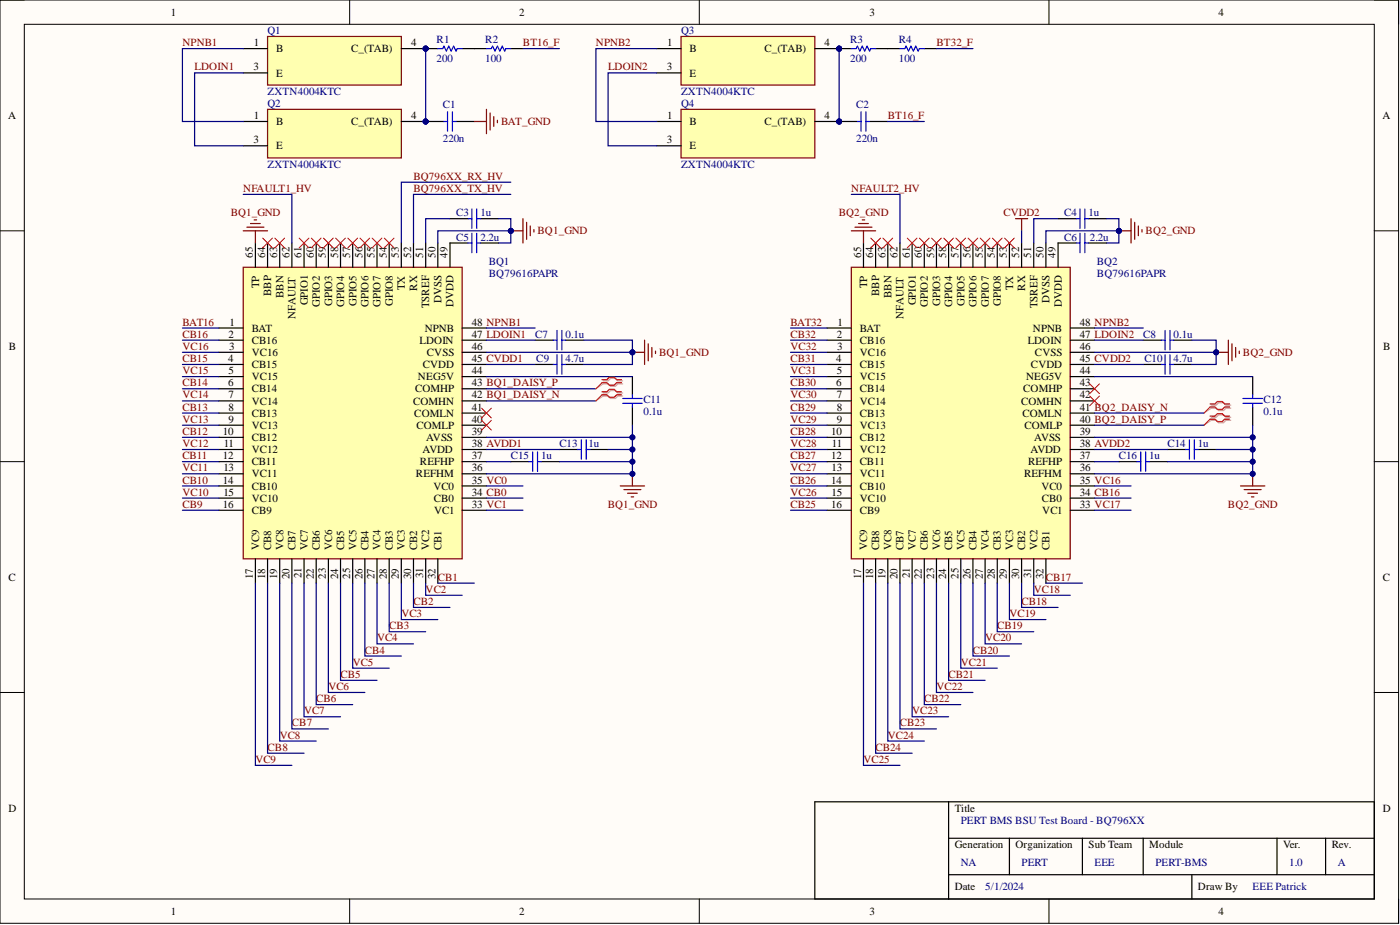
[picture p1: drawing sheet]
<svg xmlns="http://www.w3.org/2000/svg" width="292mm" height="193mm" viewBox="0 0 292 193" stroke-linecap="round" stroke-linejoin="round" font-family="sans-serif">
<defs><g id="words">
<g font-size="2.3">
<text x="35.6" y="3.3">1</text>
<text x="108.3" y="3.3">2</text>
<text x="181.4" y="3.3">3</text>
<text x="254.3" y="3.3">4</text>
<text x="52.9" y="9.6">1</text>
<text x="57.6" y="10.9">B</text>
<text x="73.2" y="10.9">C_(TAB)</text>
<text x="85.8" y="9.6">4</text>
<text x="139.2" y="9.6">1</text>
<text x="143.9" y="10.9">B</text>
<text x="159.5" y="10.9">C_(TAB)</text>
<text x="172" y="9.6">4</text>
<text x="52.9" y="14.7">3</text>
<text x="57.6" y="16">E</text>
<text x="139.1" y="14.7">3</text>
<text x="143.9" y="16">E</text>
<text x="1.7" y="24.8">A</text>
<text x="52.9" y="29.9">3</text>
<text x="52.9" y="24.8">1</text>
<text x="57.6" y="26.1">B</text>
<text x="73.2" y="26.1">C_(TAB)</text>
<text x="85.8" y="24.8">4</text>
<text x="139.1" y="29.9">3</text>
<text x="139.2" y="24.8">1</text>
<text x="143.9" y="26.1">B</text>
<text x="159.5" y="26.1">C_(TAB)</text>
<text x="172" y="24.8">4</text>
<text x="288.4" y="24.8">A</text>
<text x="57.6" y="31.2">E</text>
<text x="143.9" y="31.2">E</text>
<text x="52.8" y="53.7" transform="rotate(-90 52.8 53.7)">65</text>
<text x="55.3" y="53.7" transform="rotate(-90 55.3 53.7)">64</text>
<text x="57.9" y="53.7" transform="rotate(-90 57.9 53.7)">63</text>
<text x="60.4" y="53.7" transform="rotate(-90 60.4 53.7)">62</text>
<text x="62.9" y="53.7" transform="rotate(-90 62.9 53.7)">61</text>
<text x="65.5" y="53.7" transform="rotate(-90 65.5 53.7)">60</text>
<text x="68" y="53.7" transform="rotate(-90 68 53.7)">59</text>
<text x="70.5" y="53.7" transform="rotate(-90 70.5 53.7)">58</text>
<text x="73.1" y="53.7" transform="rotate(-90 73.1 53.7)">57</text>
<text x="75.6" y="53.7" transform="rotate(-90 75.6 53.7)">56</text>
<text x="78.2" y="53.7" transform="rotate(-90 78.2 53.7)">55</text>
<text x="80.7" y="53.7" transform="rotate(-90 80.7 53.7)">54</text>
<text x="83.2" y="53.7" transform="rotate(-90 83.2 53.7)">53</text>
<text x="85.8" y="53.7" transform="rotate(-90 85.8 53.7)">52</text>
<text x="88.3" y="53.7" transform="rotate(-90 88.3 53.7)">51</text>
<text x="90.8" y="53.7" transform="rotate(-90 90.8 53.7)">50</text>
<text x="93.4" y="53.7" transform="rotate(-90 93.4 53.7)">49</text>
<text x="179.7" y="53.7" transform="rotate(-90 179.7 53.7)">65</text>
<text x="182.2" y="53.7" transform="rotate(-90 182.2 53.7)">64</text>
<text x="184.7" y="53.7" transform="rotate(-90 184.7 53.7)">63</text>
<text x="187.3" y="53.7" transform="rotate(-90 187.3 53.7)">62</text>
<text x="189.8" y="53.7" transform="rotate(-90 189.8 53.7)">61</text>
<text x="192.3" y="53.7" transform="rotate(-90 192.3 53.7)">60</text>
<text x="194.9" y="53.7" transform="rotate(-90 194.9 53.7)">59</text>
<text x="197.4" y="53.7" transform="rotate(-90 197.4 53.7)">58</text>
<text x="200" y="53.7" transform="rotate(-90 200 53.7)">57</text>
<text x="202.5" y="53.7" transform="rotate(-90 202.5 53.7)">56</text>
<text x="205" y="53.7" transform="rotate(-90 205 53.7)">55</text>
<text x="207.6" y="53.7" transform="rotate(-90 207.6 53.7)">54</text>
<text x="210.1" y="53.7" transform="rotate(-90 210.1 53.7)">53</text>
<text x="212.6" y="53.7" transform="rotate(-90 212.6 53.7)">52</text>
<text x="215.2" y="53.7" transform="rotate(-90 215.2 53.7)">51</text>
<text x="217.7" y="53.7" transform="rotate(-90 217.7 53.7)">50</text>
<text x="220.3" y="53.7" transform="rotate(-90 220.3 53.7)">49</text>
<text x="54" y="60.2" transform="rotate(-90 54 60.2)">TP</text>
<text x="56.6" y="61.8" transform="rotate(-90 56.6 61.8)">BBP</text>
<text x="59.1" y="62.2" transform="rotate(-90 59.1 62.2)">BBN</text>
<text x="64.2" y="63.7" transform="rotate(-90 64.2 63.7)">GPIO1</text>
<text x="66.7" y="64" transform="rotate(-90 66.7 64)">GPIO2</text>
<text x="69.3" y="63.9" transform="rotate(-90 69.3 63.9)">GPIO3</text>
<text x="71.8" y="64" transform="rotate(-90 71.8 64)">GPIO4</text>
<text x="74.3" y="63.9" transform="rotate(-90 74.3 63.9)">GPIO5</text>
<text x="76.9" y="64" transform="rotate(-90 76.9 64)">GPIO6</text>
<text x="79.4" y="64" transform="rotate(-90 79.4 64)">GPIO7</text>
<text x="82" y="63.9" transform="rotate(-90 82 63.9)">GPIO8</text>
<text x="84.5" y="60.6" transform="rotate(-90 84.5 60.6)">TX</text>
<text x="87" y="60.7" transform="rotate(-90 87 60.7)">RX</text>
<text x="89.6" y="64.3" transform="rotate(-90 89.6 64.3)">TSREF</text>
<text x="92.1" y="63.3" transform="rotate(-90 92.1 63.3)">DVSS</text>
<text x="94.6" y="64" transform="rotate(-90 94.6 64)">DVDD</text>
<text x="180.9" y="60.2" transform="rotate(-90 180.9 60.2)">TP</text>
<text x="183.5" y="61.8" transform="rotate(-90 183.5 61.8)">BBP</text>
<text x="186" y="62.2" transform="rotate(-90 186 62.2)">BBN</text>
<text x="191.1" y="63.7" transform="rotate(-90 191.1 63.7)">GPIO1</text>
<text x="193.6" y="64" transform="rotate(-90 193.6 64)">GPIO2</text>
<text x="196.1" y="63.9" transform="rotate(-90 196.1 63.9)">GPIO3</text>
<text x="198.7" y="64" transform="rotate(-90 198.7 64)">GPIO4</text>
<text x="201.2" y="63.9" transform="rotate(-90 201.2 63.9)">GPIO5</text>
<text x="203.8" y="64" transform="rotate(-90 203.8 64)">GPIO6</text>
<text x="206.3" y="64" transform="rotate(-90 206.3 64)">GPIO7</text>
<text x="208.8" y="63.9" transform="rotate(-90 208.8 63.9)">GPIO8</text>
<text x="211.4" y="60.6" transform="rotate(-90 211.4 60.6)">TX</text>
<text x="213.9" y="60.7" transform="rotate(-90 213.9 60.7)">RX</text>
<text x="216.4" y="64.3" transform="rotate(-90 216.4 64.3)">TSREF</text>
<text x="219" y="63.3" transform="rotate(-90 219 63.3)">DVSS</text>
<text x="221.5" y="64" transform="rotate(-90 221.5 64)">DVDD</text>
<text x="47.7" y="70.5">2</text>
<text x="47.9" y="67.9">1</text>
<text x="52.5" y="69.2">BAT</text>
<text x="52.5" y="71.7">CB16</text>
<text x="61.7" y="66.5" transform="rotate(-90 61.7 66.5)">NFAULT</text>
<text x="87.5" y="71.7">LDOIN</text>
<text x="88.6" y="69.2">NPNB</text>
<text x="98.5" y="67.9">48 NPNB1</text>
<text x="98.5" y="70.5">47 LDOIN1</text>
<text x="174.6" y="70.5">2</text>
<text x="174.7" y="67.9">1</text>
<text x="179.4" y="69.2">BAT</text>
<text x="179.4" y="71.7">CB16</text>
<text x="188.5" y="66.5" transform="rotate(-90 188.5 66.5)">NFAULT</text>
<text x="214.4" y="71.7">LDOIN</text>
<text x="215.5" y="69.2">NPNB</text>
<text x="225.3" y="67.9">48 NPNB2</text>
<text x="225.3" y="70.5">47 LDOIN2</text>
<text x="1.9" y="73">B</text>
<text x="47.6" y="75.5">4</text>
<text x="47.8" y="73">3</text>
<text x="52.5" y="74.3">VC16</text>
<text x="52.5" y="76.8">CB15</text>
<text x="88.2" y="76.8">CVDD</text>
<text x="89.1" y="74.3">CVSS</text>
<text x="98.5" y="73">46</text>
<text x="98.5" y="75.5">45 CVDD1</text>
<text x="174.5" y="75.5">4</text>
<text x="174.7" y="73">3</text>
<text x="179.4" y="74.3">VC16</text>
<text x="179.4" y="76.8">CB15</text>
<text x="215.1" y="76.8">CVDD</text>
<text x="215.9" y="74.3">CVSS</text>
<text x="225.3" y="73">46</text>
<text x="225.3" y="75.5">45 CVDD2</text>
<text x="288.6" y="73">B</text>
<text x="47.6" y="80.6">6</text>
<text x="47.7" y="78.1">5</text>
<text x="47.7" y="83.1">7</text>
<text x="52.5" y="79.3">VC15</text>
<text x="52.5" y="81.9">CB14</text>
<text x="86.6" y="81.9">COMHP</text>
<text x="87.2" y="79.3">NEG5V</text>
<text x="98.5" y="78.1">44</text>
<text x="98.5" y="80.6">43 BQ1_DAISY_P</text>
<text x="98.5" y="83.1">42 BQ1_DAISY_N</text>
<text x="174.5" y="80.6">6</text>
<text x="174.6" y="78.1">5</text>
<text x="174.6" y="83.1">7</text>
<text x="179.4" y="79.3">VC15</text>
<text x="179.4" y="81.9">CB14</text>
<text x="213.5" y="81.9">COMHP</text>
<text x="214.1" y="79.3">NEG5V</text>
<text x="225.3" y="78.1">44</text>
<text x="225.3" y="80.6">43</text>
<text x="225.3" y="83.1">42</text>
<text x="47.7" y="85.7">8</text>
<text x="47.7" y="88.2">9</text>
<text x="52.5" y="84.4">VC14</text>
<text x="52.5" y="86.9">CB13</text>
<text x="52.5" y="89.5">VC13</text>
<text x="86.2" y="84.4">COMHN</text>
<text x="86.4" y="86.9">COMLN</text>
<text x="86.9" y="89.5">COMLP</text>
<text x="98.5" y="85.7">41</text>
<text x="98.5" y="88.2">40</text>
<text x="174.6" y="85.7">8</text>
<text x="174.6" y="88.2">9</text>
<text x="179.4" y="84.4">VC14</text>
<text x="179.4" y="86.9">CB13</text>
<text x="179.4" y="89.5">VC13</text>
<text x="213.1" y="84.4">COMHN</text>
<text x="213.3" y="86.9">COMLN</text>
<text x="213.7" y="89.5">COMLP</text>
<text x="225.3" y="85.7">41 BQ2_DAISY_N</text>
<text x="225.3" y="88.2">40 BQ2_DAISY_P</text>
<text x="46.5" y="90.7">10</text>
<text x="46.5" y="95.8">12</text>
<text x="46.7" y="93.3">11</text>
<text x="52.5" y="92">CB12</text>
<text x="52.5" y="94.5">VC12</text>
<text x="88.1" y="94.5">AVDD</text>
<text x="88.9" y="92">AVSS</text>
<text x="98.5" y="90.7">39</text>
<text x="98.5" y="93.3">38 AVDD1</text>
<text x="98.5" y="95.8">37</text>
<text x="173.4" y="90.7">10</text>
<text x="173.4" y="95.8">12</text>
<text x="173.6" y="93.3">11</text>
<text x="179.4" y="92">CB12</text>
<text x="179.4" y="94.5">VC12</text>
<text x="215" y="94.5">AVDD</text>
<text x="215.8" y="92">AVSS</text>
<text x="225.3" y="90.7">39</text>
<text x="225.3" y="93.3">38 AVDD2</text>
<text x="225.3" y="95.8">37</text>
<text x="46.5" y="100.9">14</text>
<text x="46.6" y="98.3">13</text>
<text x="52.5" y="97.1">CB11</text>
<text x="52.5" y="99.6">VC11</text>
<text x="86.8" y="99.6">REFHM</text>
<text x="87.6" y="97.1">REFHP</text>
<text x="98.5" y="98.3">36</text>
<text x="98.5" y="100.9">35 VC0</text>
<text x="173.4" y="100.9">14</text>
<text x="173.5" y="98.3">13</text>
<text x="179.4" y="97.1">CB11</text>
<text x="179.4" y="99.6">VC11</text>
<text x="213.7" y="99.6">REFHM</text>
<text x="214.5" y="97.1">REFHP</text>
<text x="225.3" y="98.3">36</text>
<text x="225.3" y="100.9">35 VC16</text>
<text x="46.5" y="105.9">16</text>
<text x="46.6" y="103.4">15</text>
<text x="52.5" y="102.1">CB10</text>
<text x="52.5" y="104.7">VC10</text>
<text x="52.5" y="107.2">CB9</text>
<text x="90.4" y="102.1">VC0</text>
<text x="90.5" y="104.7">CB0</text>
<text x="90.6" y="107.2">VC1</text>
<text x="98.5" y="103.4">34 CB0</text>
<text x="98.5" y="105.9">33 VC1</text>
<text x="173.4" y="105.9">16</text>
<text x="173.5" y="103.4">15</text>
<text x="179.4" y="102.1">CB10</text>
<text x="179.4" y="104.7">VC10</text>
<text x="179.4" y="107.2">CB9</text>
<text x="217.3" y="102.1">VC0</text>
<text x="217.4" y="104.7">CB0</text>
<text x="217.5" y="107.2">VC1</text>
<text x="225.3" y="103.4">34 CB16</text>
<text x="225.3" y="105.9">33 VC17</text>
<text x="54" y="114.8" transform="rotate(-90 54 114.8)">VC9</text>
<text x="56.6" y="114.8" transform="rotate(-90 56.6 114.8)">CB8</text>
<text x="59.1" y="114.8" transform="rotate(-90 59.1 114.8)">VC8</text>
<text x="61.7" y="114.8" transform="rotate(-90 61.7 114.8)">CB7</text>
<text x="64.2" y="114.8" transform="rotate(-90 64.2 114.8)">VC7</text>
<text x="66.7" y="114.8" transform="rotate(-90 66.7 114.8)">CB6</text>
<text x="69.3" y="114.8" transform="rotate(-90 69.3 114.8)">VC6</text>
<text x="71.8" y="114.8" transform="rotate(-90 71.8 114.8)">CB5</text>
<text x="74.3" y="114.8" transform="rotate(-90 74.3 114.8)">VC5</text>
<text x="76.9" y="114.8" transform="rotate(-90 76.9 114.8)">CB4</text>
<text x="79.4" y="114.8" transform="rotate(-90 79.4 114.8)">VC4</text>
<text x="82" y="114.8" transform="rotate(-90 82 114.8)">CB3</text>
<text x="84.5" y="114.8" transform="rotate(-90 84.5 114.8)">VC3</text>
<text x="87" y="114.8" transform="rotate(-90 87 114.8)">CB2</text>
<text x="89.6" y="114.8" transform="rotate(-90 89.6 114.8)">VC2</text>
<text x="92.1" y="114.8" transform="rotate(-90 92.1 114.8)">CB1</text>
<text x="180.9" y="114.8" transform="rotate(-90 180.9 114.8)">VC9</text>
<text x="183.5" y="114.8" transform="rotate(-90 183.5 114.8)">CB8</text>
<text x="186" y="114.8" transform="rotate(-90 186 114.8)">VC8</text>
<text x="188.5" y="114.8" transform="rotate(-90 188.5 114.8)">CB7</text>
<text x="191.1" y="114.8" transform="rotate(-90 191.1 114.8)">VC7</text>
<text x="193.6" y="114.8" transform="rotate(-90 193.6 114.8)">CB6</text>
<text x="196.1" y="114.8" transform="rotate(-90 196.1 114.8)">VC6</text>
<text x="198.7" y="114.8" transform="rotate(-90 198.7 114.8)">CB5</text>
<text x="201.2" y="114.8" transform="rotate(-90 201.2 114.8)">VC5</text>
<text x="203.8" y="114.8" transform="rotate(-90 203.8 114.8)">CB4</text>
<text x="206.3" y="114.8" transform="rotate(-90 206.3 114.8)">VC4</text>
<text x="208.8" y="114.8" transform="rotate(-90 208.8 114.8)">CB3</text>
<text x="211.4" y="114.8" transform="rotate(-90 211.4 114.8)">VC3</text>
<text x="213.9" y="114.8" transform="rotate(-90 213.9 114.8)">CB2</text>
<text x="216.4" y="114.8" transform="rotate(-90 216.4 114.8)">VC2</text>
<text x="219" y="114.8" transform="rotate(-90 219 114.8)">CB1</text>
<text x="1.8" y="121.1">C</text>
<text x="52.8" y="120.8" transform="rotate(-90 52.8 120.8)">17</text>
<text x="55.3" y="120.8" transform="rotate(-90 55.3 120.8)">18</text>
<text x="57.9" y="120.8" transform="rotate(-90 57.9 120.8)">19</text>
<text x="60.4" y="120.8" transform="rotate(-90 60.4 120.8)">20</text>
<text x="62.9" y="120.6" transform="rotate(-90 62.9 120.6)">21</text>
<text x="65.5" y="120.8" transform="rotate(-90 65.5 120.8)">22</text>
<text x="68" y="120.7" transform="rotate(-90 68 120.7)">23</text>
<text x="70.5" y="120.8" transform="rotate(-90 70.5 120.8)">24</text>
<text x="73.1" y="120.7" transform="rotate(-90 73.1 120.7)">25</text>
<text x="75.6" y="120.8" transform="rotate(-90 75.6 120.8)">26</text>
<text x="78.2" y="120.8" transform="rotate(-90 78.2 120.8)">27</text>
<text x="80.7" y="120.8" transform="rotate(-90 80.7 120.8)">28</text>
<text x="83.2" y="120.8" transform="rotate(-90 83.2 120.8)">29</text>
<text x="85.8" y="120.8" transform="rotate(-90 85.8 120.8)">30</text>
<text x="88.3" y="120.6" transform="rotate(-90 88.3 120.6)">31</text>
<text x="90.8" y="120.8" transform="rotate(-90 90.8 120.8)">32</text>
<text x="179.7" y="120.8" transform="rotate(-90 179.7 120.8)">17</text>
<text x="182.2" y="120.8" transform="rotate(-90 182.2 120.8)">18</text>
<text x="184.7" y="120.8" transform="rotate(-90 184.7 120.8)">19</text>
<text x="187.3" y="120.8" transform="rotate(-90 187.3 120.8)">20</text>
<text x="189.8" y="120.6" transform="rotate(-90 189.8 120.6)">21</text>
<text x="192.3" y="120.8" transform="rotate(-90 192.3 120.8)">22</text>
<text x="194.9" y="120.7" transform="rotate(-90 194.9 120.7)">23</text>
<text x="197.4" y="120.8" transform="rotate(-90 197.4 120.8)">24</text>
<text x="200" y="120.7" transform="rotate(-90 200 120.7)">25</text>
<text x="202.5" y="120.8" transform="rotate(-90 202.5 120.8)">26</text>
<text x="205" y="120.8" transform="rotate(-90 205 120.8)">27</text>
<text x="207.6" y="120.8" transform="rotate(-90 207.6 120.8)">28</text>
<text x="210.1" y="120.8" transform="rotate(-90 210.1 120.8)">29</text>
<text x="212.6" y="120.8" transform="rotate(-90 212.6 120.8)">30</text>
<text x="215.2" y="120.6" transform="rotate(-90 215.2 120.6)">31</text>
<text x="217.7" y="120.8" transform="rotate(-90 217.7 120.8)">32</text>
<text x="288.5" y="121.1">C</text>
<text x="1.8" y="169.3">D</text>
<text x="199.2" y="169.3">Title</text>
<text x="288.5" y="169.3">D</text>
<text x="199.2" y="176.9">Generation</text>
<text x="211.9" y="176.9">Organization</text>
<text x="227.1" y="176.9">Sub Team</text>
<text x="239.8" y="176.9">Module</text>
<text x="267.7" y="176.9">Ver.</text>
<text x="277.9" y="176.9">Rev.</text>
<text x="199.2" y="185.8">Date</text>
<text x="249.9" y="185.8">Draw By</text>
<text x="35.6" y="190.8">1</text>
<text x="108.3" y="190.8">2</text>
<text x="181.4" y="190.8">3</text>
<text x="254.3" y="190.8">4</text>
</g>
<g font-size="2.3" fill="#800000">
<text x="38.1" y="9.6">NPNB1</text>
<text x="109.1" y="9.6">BT16_F</text>
<text x="124.3" y="9.6">NPNB2</text>
<text x="195.4" y="9.6">BT32_F</text>
<text x="40.6" y="14.7">LDOIN1</text>
<text x="126.9" y="14.7">LDOIN2</text>
<text x="104.5" y="26.1">BAT_GND</text>
<text x="185.2" y="24.8">BT16_F</text>
<text x="50.7" y="40">NFAULT1_HV</text>
<text x="86.3" y="37.5">BQ796XX_RX_HV</text>
<text x="86.3" y="40">BQ796XX_TX_HV</text>
<text x="177.6" y="40">NFAULT2_HV</text>
<text x="48.1" y="45.1">BQ1_GND</text>
<text x="175" y="45.1">BQ2_GND</text>
<text x="209.3" y="45.1">CVDD2</text>
<text x="112.2" y="48.9">BQ1_GND</text>
<text x="239" y="48.9">BQ2_GND</text>
<text x="38.1" y="70.5">CB16</text>
<text x="38.1" y="67.9">BAT16</text>
<text x="164.9" y="70.5">CB32</text>
<text x="164.9" y="67.9">BAT32</text>
<text x="38.1" y="73">VC16</text>
<text x="38.1" y="75.5">CB15</text>
<text x="137.5" y="74.3">BQ1_GND</text>
<text x="164.9" y="73">VC32</text>
<text x="164.9" y="75.5">CB31</text>
<text x="259.3" y="74.3">BQ2_GND</text>
<text x="38.1" y="83.1">VC14</text>
<text x="38.1" y="78.1">VC15</text>
<text x="38.1" y="80.6">CB14</text>
<text x="164.9" y="83.1">VC30</text>
<text x="164.9" y="78.1">VC31</text>
<text x="164.9" y="80.6">CB30</text>
<text x="38.1" y="85.7">CB13</text>
<text x="38.1" y="88.2">VC13</text>
<text x="164.9" y="85.7">CB29</text>
<text x="164.9" y="88.2">VC29</text>
<text x="38.1" y="95.8">CB11</text>
<text x="38.1" y="90.7">CB12</text>
<text x="38.1" y="93.3">VC12</text>
<text x="164.9" y="95.8">CB27</text>
<text x="164.9" y="90.7">CB28</text>
<text x="164.9" y="93.3">VC28</text>
<text x="38.1" y="100.9">CB10</text>
<text x="38.1" y="98.3">VC11</text>
<text x="164.9" y="100.9">CB26</text>
<text x="164.9" y="98.3">VC27</text>
<text x="38.1" y="105.9">CB9</text>
<text x="38.1" y="103.4">VC10</text>
<text x="126.8" y="105.9">BQ1_GND</text>
<text x="164.9" y="105.9">CB25</text>
<text x="164.9" y="103.4">VC26</text>
<text x="256.2" y="105.9">BQ2_GND</text>
<text x="88.8" y="123.7">VC2</text>
<text x="91.3" y="121.1">CB1</text>
<text x="215.7" y="123.7">VC18</text>
<text x="218.2" y="121.1">CB17</text>
<text x="81.2" y="131.3">CB3</text>
<text x="83.7" y="128.7">VC3</text>
<text x="86.3" y="126.2">CB2</text>
<text x="208.1" y="131.3">CB19</text>
<text x="210.6" y="128.7">VC19</text>
<text x="213.1" y="126.2">CB18</text>
<text x="76.1" y="136.4">CB4</text>
<text x="78.7" y="133.8">VC4</text>
<text x="203" y="136.4">CB20</text>
<text x="205.5" y="133.8">VC20</text>
<text x="68.5" y="144">VC6</text>
<text x="71" y="141.4">CB5</text>
<text x="73.6" y="138.9">VC5</text>
<text x="195.4" y="144">VC22</text>
<text x="197.9" y="141.4">CB21</text>
<text x="200.5" y="138.9">VC21</text>
<text x="63.4" y="149">VC7</text>
<text x="66" y="146.5">CB6</text>
<text x="190.3" y="149">VC23</text>
<text x="192.8" y="146.5">CB22</text>
<text x="58.4" y="154.1">VC8</text>
<text x="60.9" y="151.6">CB7</text>
<text x="185.2" y="154.1">VC24</text>
<text x="187.8" y="151.6">CB23</text>
<text x="53.3" y="159.2">VC9</text>
<text x="55.8" y="156.6">CB8</text>
<text x="180.2" y="159.2">VC25</text>
<text x="182.7" y="156.6">CB24</text>
</g>
<g font-size="2.3" fill="#000080">
<text x="55.8" y="7.1">Q1</text>
<text x="91.1" y="8.9">R1</text>
<text x="101.2" y="8.9">R2</text>
<text x="142.1" y="7.1">Q3</text>
<text x="177.4" y="8.9">R3</text>
<text x="187.5" y="8.9">R4</text>
<text x="91.1" y="12.9">200</text>
<text x="101.2" y="12.9">100</text>
<text x="177.4" y="12.9">200</text>
<text x="187.5" y="12.9">100</text>
<text x="55.8" y="19.8">ZXTN4004KTC</text>
<text x="55.8" y="22.3">Q2</text>
<text x="92.4" y="22.6">C1</text>
<text x="142.1" y="19.8">ZXTN4004KTC</text>
<text x="142.1" y="22.3">Q4</text>
<text x="178.6" y="22.6">C2</text>
<text x="92.4" y="29.7">220n</text>
<text x="178.6" y="29.7">220n</text>
<text x="55.8" y="35">ZXTN4004KTC</text>
<text x="142.1" y="35">ZXTN4004KTC</text>
<text x="95.2" y="45.1">C3</text>
<text x="100.2" y="45.1">1u</text>
<text x="222" y="45.1">C4</text>
<text x="227.1" y="45.1">1u</text>
<text x="95.2" y="50.2">C5</text>
<text x="100.2" y="50.2">2.2u</text>
<text x="222" y="50.2">C6</text>
<text x="227.4" y="50.2">2.2u</text>
<text x="102" y="55.3">BQ1</text>
<text x="102" y="57.8">BQ79616PAPR</text>
<text x="228.9" y="55.3">BQ2</text>
<text x="228.9" y="57.8">BQ79616PAPR</text>
<text x="111.6" y="70.5">C7</text>
<text x="118" y="70.5">0.1u</text>
<text x="238.5" y="70.5">C8</text>
<text x="244.9" y="70.5">0.1u</text>
<text x="111.9" y="75.5">C9</text>
<text x="118" y="75.5">4.7u</text>
<text x="238.8" y="75.5">C10</text>
<text x="244.9" y="75.5">4.7u</text>
<text x="134.2" y="86.7">0.1u</text>
<text x="134.2" y="84.1">C11</text>
<text x="263.6" y="86.7">0.1u</text>
<text x="263.6" y="84.1">C12</text>
<text x="106.6" y="95.8">C15</text>
<text x="112.9" y="95.8">1u</text>
<text x="116.7" y="93.3">C13</text>
<text x="122.8" y="93.3">1u</text>
<text x="233.4" y="95.8">C16</text>
<text x="239.8" y="95.8">1u</text>
<text x="243.6" y="93.3">C14</text>
<text x="249.9" y="93.3">1u</text>
<text x="200.5" y="171.8">PERT BMS BSU Test Board - BQ796XX</text>
<text x="200.5" y="180.7">NA</text>
<text x="205.5" y="185.8">5/1/2024</text>
<text x="213.1" y="180.7">PERT</text>
<text x="228.4" y="180.7">EEE</text>
<text x="241.1" y="180.7">PERT-BMS</text>
<text x="261.4" y="185.8">EEE Patrick</text>
<text x="269" y="180.7">1.0</text>
<text x="279.1" y="180.7">A</text>
</g>
</g></defs>
<path d="M0 0h291.8v192.6h-291.8z" fill-rule="evenodd" fill="#fffcf8"/>
<path d="M0 0h291.8v192.6h-291.8z" fill="none" stroke="#000" stroke-width=".21"/>
<path d="M5.1 5.1h281.6v182.4h-281.6z" fill-rule="evenodd" fill="#fffcf8"/>
<g fill="none" stroke="#000" stroke-width=".21">
<path d="M0 0h5.1M5.1 5.1h281.6v182.4h-281.6zM73 0v5.1M145.9 0v5.1M218.9 0v5.1M286.7 0h5.1v5.1M0 48.2h5.1M286.7 48.2h5.1M0 96.3h5.1M286.7 96.3h5.1M0 144.5h5.1M286.7 144.5h5.1"/>
<path d="M73 187.5v5.1M145.9 187.5v5.1M218.9 187.5v5.1M291.8 187.5v5.1"/>
</g>
<path d="M170 167.3h116.7v20.2h-116.7zM197.9 167.3v20.2M197.9 174.9h88.8M210.6 174.9v7.6M225.8 174.9v7.6M238.5 174.9v7.6M266.4 174.9v7.6M276.6 174.9v7.6M197.9 182.5h88.8M248.7 182.5v5" fill="none" stroke="#000" stroke-width=".25"/>
<path d="M50.7 55.8h45.7v60.8h-45.7z" fill-rule="evenodd" fill="#ffffb0"/>
<path d="M50.7 55.8h45.7v60.8h-45.7z" fill="none" stroke="#800000" stroke-width=".25"/>
<g fill="none" stroke="#000" stroke-width=".25">
<path d="M53.3 50.7v5.1M55.8 50.7v5.1M58.4 50.7v5.1M60.9 50.7v5.1M63.4 50.7v5.1M66 50.7v5.1M68.5 50.7v5.1M71 50.7v5.1M73.6 50.7v5.1M76.1 50.7v5.1M78.7 50.7v5.1M81.2 50.7v5.1"/>
<path d="M83.7 50.7v5.1M86.3 50.7v5.1M88.8 50.7v5.1M91.3 50.7v5.1M93.9 50.7v5.1M45.7 68.4h5M45.7 71h5M45.7 73.5h5M45.7 76h5M45.7 78.6h5M96.4 68.4h5.1M96.4 71h5.1"/>
<path d="M96.4 73.5h5.1M96.4 76h5.1M96.4 78.6h5.1M45.7 81.1h5M45.7 83.6h5M45.7 86.2h5M45.7 88.7h5M45.7 91.2h5M45.7 93.8h5M45.7 96.3h5M45.7 98.8h5M96.4 81.1h5.1"/>
<path d="M96.4 83.6h5.1M96.4 86.2h5.1M96.4 88.7h5.1M96.4 91.2h5.1M96.4 93.8h5.1M96.4 96.3h5.1M96.4 98.8h5.1M45.7 101.4h5M45.7 103.9h5M45.7 106.4h5M53.3 116.6v5.1M55.8 116.6v5.1"/>
<path d="M58.4 116.6v5.1M60.9 116.6v5.1M63.4 116.6v5.1M66 116.6v5.1M68.5 116.6v5.1M71 116.6v5.1M73.6 116.6v5.1M76.1 116.6v5.1M78.7 116.6v5.1M81.2 116.6v5.1M83.7 116.6v5.1M86.3 116.6v5.1"/>
<path d="M88.8 116.6v5.1M91.3 116.6v5.1M96.4 101.4h5.1M96.4 103.9h5.1M96.4 106.4h5.1"/>
</g>
<path d="M177.6 55.8h45.7v60.8h-45.7z" fill-rule="evenodd" fill="#ffffb0"/>
<path d="M106.6 48.2h2.5M109.1 45.6v5.1M109.9 46.4v3.5M110.6 47.1v2.1M111.4 47.9v.5M177.6 55.8h45.7v60.8h-45.7z" fill="none" stroke="#800000" stroke-width=".25"/>
<g fill="none" stroke="#000" stroke-width=".25">
<path d="M93.9 50.7h3.8M100.2 50.7h3.8M180.2 50.7v5.1M182.7 50.7v5.1M185.2 50.7v5.1M187.8 50.7v5.1M190.3 50.7v5.1M192.8 50.7v5.1M195.4 50.7v5.1M197.9 50.7v5.1M200.5 50.7v5.1M203 50.7v5.1"/>
<path d="M205.5 50.7v5.1M208.1 50.7v5.1M210.6 50.7v5.1M213.1 50.7v5.1M215.7 50.7v5.1M218.2 50.7v5.1M220.8 50.7v5.1M111.6 71h3.9M111.6 76h3.9M118 71h3.8M118 76h3.8M131.9 78.6v3.8"/>
<path d="M172.5 68.4h5.1M172.5 71h5.1M172.5 73.5h5.1M172.5 76h5.1M172.5 78.6h5.1M223.3 68.4h5.1M223.3 71h5.1M223.3 73.5h5.1M223.3 76h5.1M223.3 78.6h5.1M106.6 96.3h3.8M112.9 96.3h3.8"/>
<path d="M116.7 93.8h3.8M123.1 93.8h3.8M131.9 84.9v3.8M172.5 81.1h5.1M172.5 83.6h5.1M172.5 86.2h5.1M172.5 88.7h5.1M172.5 91.2h5.1M172.5 93.8h5.1M172.5 96.3h5.1M172.5 98.8h5.1M223.3 81.1h5.1"/>
<path d="M223.3 83.6h5.1M223.3 86.2h5.1M223.3 88.7h5.1M223.3 91.2h5.1M223.3 93.8h5.1M223.3 96.3h5.1M223.3 98.8h5.1M172.5 101.4h5.1M172.5 103.9h5.1M172.5 106.4h5.1M180.2 116.6v5.1M182.7 116.6v5.1"/>
<path d="M185.2 116.6v5.1M187.8 116.6v5.1M190.3 116.6v5.1M192.8 116.6v5.1M195.4 116.6v5.1M197.9 116.6v5.1M200.5 116.6v5.1M203 116.6v5.1M205.5 116.6v5.1M208.1 116.6v5.1M210.6 116.6v5.1M213.1 116.6v5.1"/>
<path d="M215.7 116.6v5.1M218.2 116.6v5.1M223.3 101.4h5.1M223.3 103.9h5.1M223.3 106.4h5.1"/>
</g>
<g fill="none" stroke="#00f" stroke-width=".25">
<path d="M97.7 50.7h.8M98.5 48.7v4M99.5 48.7v4M99.5 50.7h.7M115.5 76h.7M115.5 71h.7M116.2 68.9v4.1M116.2 74v4.1M117.2 68.9v4.1M117.2 74v4.1M117.2 76h.8M117.2 71h.8"/>
<path d="M110.4 96.3h.7M111.1 94.3v4M112.2 94.3v4M112.2 96.3h.7M120.5 93.8h.8M121.3 91.7v4.1M122.3 91.7v4.1M122.3 93.8h.8M129.9 84.1h4.1M129.9 83.1h4.1M131.9 82.4v.7M131.9 84.1v.8"/>
</g>
<path d="M252.7 84.5h1l.6-.5h1l.5 .5h1M252.7 85.2h1l.6 .5h1l.5-.5h1M252.7 87.1h1l.6-.5h1l.5 .5h1M252.7 87.7h1l.6 .5h1l.5-.5h1" fill="none" stroke="#d0a19e" stroke-width=".25"/>
<path d="M252.7 85.2l-1.5 1M252.7 87.7l-1.5 1" fill="none" stroke="#d0a19e" stroke-width=".21"/>
<path d="M252.5 84.3h1l.5-.5h1l.5 .5h1M252.5 84.9h1l.5 .5h1l.5-.5h1M252.5 86.8h1l.5-.5h1l.5 .5h1M252.5 87.4h1l.5 .5h1l.5-.5h1" fill="none" stroke="#f00" stroke-width=".25"/>
<path d="M227.4 80.1l2 2M227.4 82.6l2 2M229.4 80.1l-2 2M229.4 82.6l-2 2M252.5 84.9l-1.3 1.3M252.5 87.4l-1.3 1.3" fill="none" stroke="#f00" stroke-width=".21"/>
<circle cx="106.6" cy="48.2" r=".51" fill="#000080"/>
<circle cx="106.6" cy="48.2" r=".51" fill="none" stroke="#000080" stroke-width=".21"/>
<path d="M97.7 45.6h.8M98.5 43.6v4M99.5 43.6v4M99.5 45.6h.7" fill="none" stroke="#00f" stroke-width=".25"/>
<path d="M93.9 45.6h3.8M100.2 45.6h3.8" fill="none" stroke="#000" stroke-width=".25"/>
<path d="M100.5 85.2l2 2M100.5 87.7l2 2M102.5 85.2l-2 2M102.5 87.7l-2 2" fill="none" stroke="#f00" stroke-width=".21"/>
<path d="M131.9 98.8v2.6M129.4 101.4h5.1M130.2 102.1h3.5M130.9 102.9h2.1M131.7 103.7h.5" fill="none" stroke="#800000" stroke-width=".25"/>
<circle cx="131.9" cy="98.8" r=".51" fill="#000080"/>
<circle cx="131.9" cy="98.8" r=".51" fill="none" stroke="#000080" stroke-width=".21"/>
<g fill="none" stroke="#f00" stroke-width=".21">
<path d="M54.8 49.7l2 2M56.8 49.7l-2 2M57.3 49.7l2.1 2M59.4 49.7l-2.1 2M62.4 49.7l2.1 2M64.5 49.7l-2.1 2M65 49.7l2 2M67 49.7l-2 2M67.5 49.7l2 2M69.5 49.7l-2 2M70 49.7l2.1 2M72.1 49.7l-2.1 2"/>
<path d="M72.6 49.7l2 2M74.6 49.7l-2 2M75.1 49.7l2 2M77.1 49.7l-2 2M77.6 49.7l2.1 2M79.7 49.7l-2.1 2M80.2 49.7l2 2M82.2 49.7l-2 2M181.7 49.7l2 2M183.7 49.7l-2 2M184.2 49.7l2 2M186.2 49.7l-2 2"/>
<path d="M189.3 49.7l2 2M191.3 49.7l-2 2M191.8 49.7l2.1 2M193.9 49.7l-2.1 2M194.4 49.7l2 2M196.4 49.7l-2 2M196.9 49.7l2 2M198.9 49.7l-2 2M199.4 49.7l2.1 2M201.5 49.7l-2.1 2M202 49.7l2 2M204 49.7l-2 2"/>
<path d="M204.5 49.7l2 2M206.5 49.7l-2 2M207.1 49.7l2 2M209.1 49.7l-2 2M209.6 49.7l2 2M211.6 49.7l-2 2"/>
</g>
<g fill="none" stroke="#800000" stroke-width=".25">
<path d="M50.7 48.2h5.1M51.5 47.4h3.6M52.3 46.6h2M53 45.9h.5M53.3 48.2v2.5M177.6 48.2h5.1M178.4 47.4h3.5M179.1 46.6h2.1M179.9 45.9h.5M180.2 48.2v2.5M261.4 98.8v2.6M258.8 101.4h5.1"/>
<path d="M259.6 102.1h3.5M260.3 102.9h2.1M261.1 103.7h.5"/>
</g>
<g fill="none" stroke="#00f" stroke-width=".25">
<path d="M224.6 50.7h.7M224.6 45.6h.7M225.3 43.6v4M225.3 48.7v4M226.3 43.6v4M226.3 48.7v4M226.3 50.7h.8M226.3 45.6h.8M237.3 96.3h.7M238 94.3v4M239 94.3v4M239 96.3h.8"/>
<path d="M247.4 93.8h.8M248.2 91.7v4.1M249.2 91.7v4.1M249.2 93.8h.7M259.3 84.1h4.1M259.3 83.1h4.1M261.4 82.4v.7M261.4 84.1v.8"/>
</g>
<path d="M220.8 50.7h3.8M220.8 45.6h3.8M227.1 50.7h3.8M227.1 45.6h3.8M261.4 78.6v3.8M233.4 96.3h3.9M239.8 96.3h3.8M243.6 93.8h3.8M249.9 93.8h3.8M261.4 84.9v3.8" fill="none" stroke="#000" stroke-width=".25"/>
<circle cx="261.4" cy="98.8" r=".51" fill="#000080"/>
<circle cx="261.4" cy="98.8" r=".51" fill="none" stroke="#000080" stroke-width=".21"/>
<path d="M131.9 73.5h2.6M134.5 71v5M135.2 71.7v3.6M136 72.5v2M136.8 73.2v.6" fill="none" stroke="#800000" stroke-width=".25"/>
<circle cx="131.9" cy="73.5" r=".51" fill="#000080"/>
<circle cx="131.9" cy="73.5" r=".51" fill="none" stroke="#000080" stroke-width=".21"/>
<path d="M242.3 76h.8M242.3 71h.8M243.1 68.9v4.1M243.1 74v4.1M244.1 68.9v4.1M244.1 74v4.1M244.1 76h.8M244.1 71h.8" fill="none" stroke="#00f" stroke-width=".25"/>
<path d="M238.5 76h3.8M238.5 71h3.8M244.9 76h3.8M244.9 71h3.8" fill="none" stroke="#000" stroke-width=".25"/>
<path d="M253.7 73.5h2.6M256.3 71v5M257 71.7v3.6M257.8 72.5v2M258.6 73.2v.6" fill="none" stroke="#800000" stroke-width=".25"/>
<circle cx="253.7" cy="73.5" r=".51" fill="#000080"/>
<circle cx="253.7" cy="73.5" r=".51" fill="none" stroke="#000080" stroke-width=".21"/>
<path d="M233.4 48.2h2.6M236 45.6v5.1M236.7 46.4v3.5M237.5 47.1v2.1M238.3 47.9v.5" fill="none" stroke="#800000" stroke-width=".25"/>
<circle cx="233.4" cy="48.2" r=".51" fill="#000080"/>
<circle cx="233.4" cy="48.2" r=".51" fill="none" stroke="#000080" stroke-width=".21"/>
<path d="M211.9 45.6h2.5M213.1 45.6v2.6" fill="none" stroke="#800000" stroke-width=".25"/>
<circle cx="175.1" cy="10.1" r=".51" fill="#000080"/>
<circle cx="175.1" cy="10.1" r=".51" fill="none" stroke="#000080" stroke-width=".21"/>
<path d="M142.1 7.6h27.9v10.1h-27.9z" fill-rule="evenodd" fill="#ffffb0"/>
<path d="M142.1 7.6h27.9v10.1h-27.9z" fill="none" stroke="#800000" stroke-width=".25"/>
<path d="M137 10.1h5.1M137 15.2h5.1M170 10.1h5.1" fill="none" stroke="#000" stroke-width=".25"/>
<circle cx="175.1" cy="10.1" r=".51" fill="#000080"/>
<circle cx="175.1" cy="10.1" r=".51" fill="none" stroke="#000080" stroke-width=".21"/>
<circle cx="175.1" cy="25.3" r=".51" fill="#000080"/>
<circle cx="175.1" cy="25.3" r=".51" fill="none" stroke="#000080" stroke-width=".21"/>
<path d="M142.1 22.8h27.9v10.1h-27.9z" fill-rule="evenodd" fill="#ffffb0"/>
<path d="M142.1 22.8h27.9v10.1h-27.9z" fill="none" stroke="#800000" stroke-width=".25"/>
<path d="M137 25.3h5.1M137 30.4h5.1M170 25.3h5.1" fill="none" stroke="#000" stroke-width=".25"/>
<circle cx="175.1" cy="25.3" r=".51" fill="#000080"/>
<circle cx="175.1" cy="25.3" r=".51" fill="none" stroke="#000080" stroke-width=".21"/>
<circle cx="175.1" cy="25.3" r=".51" fill="#000080"/>
<circle cx="175.1" cy="25.3" r=".51" fill="none" stroke="#000080" stroke-width=".21"/>
<path d="M179.7 23.3v4.1M180.7 23.3v4.1" fill="none" stroke="#00f" stroke-width=".25"/>
<path d="M175.1 25.3h3.8" fill="none" stroke="#000" stroke-width=".25"/>
<circle cx="175.1" cy="25.3" r=".51" fill="#000080"/>
<circle cx="175.1" cy="25.3" r=".51" fill="none" stroke="#000080" stroke-width=".21"/>
<path d="M181.4 25.3h3.8" fill="none" stroke="#000" stroke-width=".25"/>
<path d="M178.9 25.3h.8M180.7 25.3h.7" fill="none" stroke="#00f" stroke-width=".25"/>
<circle cx="175.1" cy="10.1" r=".51" fill="#000080"/>
<circle cx="175.1" cy="10.1" r=".51" fill="none" stroke="#000080" stroke-width=".21"/>
<path d="M175.1 10.1h2.5" fill="none" stroke="#000" stroke-width=".25"/>
<circle cx="175.1" cy="10.1" r=".51" fill="#000080"/>
<circle cx="175.1" cy="10.1" r=".51" fill="none" stroke="#000080" stroke-width=".21"/>
<path d="M182.7 10.1h5.1M192.8 10.1h2.6" fill="none" stroke="#000" stroke-width=".25"/>
<path d="M177.6 10.1h1l.3-.5 .5 1 .5-1 .5 1 .5-1 .5 1 .3-.5h1M187.8 10.1h1l.2-.5 .5 1 .6-1 .5 1 .5-1 .5 1 .2-.5h1" fill="none" stroke="#00f" stroke-width=".25"/>
<circle cx="88.8" cy="10.1" r=".51" fill="#000080"/>
<circle cx="88.8" cy="10.1" r=".51" fill="none" stroke="#000080" stroke-width=".21"/>
<path d="M55.8 7.6h27.9v10.1h-27.9z" fill-rule="evenodd" fill="#ffffb0"/>
<path d="M55.8 7.6h27.9v10.1h-27.9z" fill="none" stroke="#800000" stroke-width=".25"/>
<path d="M50.7 10.1h5.1M50.7 15.2h5.1M83.7 10.1h5.1" fill="none" stroke="#000" stroke-width=".25"/>
<circle cx="88.8" cy="10.1" r=".51" fill="#000080"/>
<circle cx="88.8" cy="10.1" r=".51" fill="none" stroke="#000080" stroke-width=".21"/>
<circle cx="88.8" cy="25.3" r=".51" fill="#000080"/>
<circle cx="88.8" cy="25.3" r=".51" fill="none" stroke="#000080" stroke-width=".21"/>
<path d="M55.8 22.8h27.9v10.1h-27.9z" fill-rule="evenodd" fill="#ffffb0"/>
<path d="M55.8 22.8h27.9v10.1h-27.9z" fill="none" stroke="#800000" stroke-width=".25"/>
<path d="M50.7 25.3h5.1M50.7 30.4h5.1M83.7 25.3h5.1" fill="none" stroke="#000" stroke-width=".25"/>
<circle cx="88.8" cy="25.3" r=".51" fill="#000080"/>
<circle cx="88.8" cy="25.3" r=".51" fill="none" stroke="#000080" stroke-width=".21"/>
<circle cx="88.8" cy="25.3" r=".51" fill="#000080"/>
<circle cx="88.8" cy="25.3" r=".51" fill="none" stroke="#000080" stroke-width=".21"/>
<path d="M93.4 23.3v4.1M94.4 23.3v4.1" fill="none" stroke="#00f" stroke-width=".25"/>
<path d="M88.8 25.3h3.8" fill="none" stroke="#000" stroke-width=".25"/>
<circle cx="88.8" cy="25.3" r=".51" fill="#000080"/>
<circle cx="88.8" cy="25.3" r=".51" fill="none" stroke="#000080" stroke-width=".21"/>
<path d="M95.2 25.3h3.8" fill="none" stroke="#000" stroke-width=".25"/>
<path d="M92.6 25.3h.8M94.4 25.3h.8" fill="none" stroke="#00f" stroke-width=".25"/>
<path d="M99 25.3h2.5M101.5 22.8v5.1M102.3 23.6v3.5M103 24.3v2.1M103.8 25.1v.5" fill="none" stroke="#800000" stroke-width=".25"/>
<circle cx="88.8" cy="10.1" r=".51" fill="#000080"/>
<circle cx="88.8" cy="10.1" r=".51" fill="none" stroke="#000080" stroke-width=".21"/>
<path d="M88.8 10.1h2.5" fill="none" stroke="#000" stroke-width=".25"/>
<circle cx="88.8" cy="10.1" r=".51" fill="#000080"/>
<circle cx="88.8" cy="10.1" r=".51" fill="none" stroke="#000080" stroke-width=".21"/>
<path d="M96.4 10.1h5.1M106.6 10.1h2.5" fill="none" stroke="#000" stroke-width=".25"/>
<path d="M91.3 10.1h1.1l.2-.5 .5 1 .5-1 .5 1 .5-1 .6 1 .2-.5h1M101.5 10.1h1l.3-.5 .5 1 .5-1 .5 1 .5-1 .5 1 .3-.5h1" fill="none" stroke="#00f" stroke-width=".25"/>
<g fill="none" stroke="#000080" stroke-width=".25">
<path d="M106.6 38h-22.9v12.7M106.6 40.6h-20.3v10.1M106.6 48.2h-15.3v2.5M38.1 78.6h7.6M38.1 76h7.6M38.1 73.5h7.6M38.1 71h7.6M38.1 68.4h7.6M164.9 78.6h7.6M164.9 76h7.6M164.9 73.5h7.6M164.9 71h7.6"/>
<path d="M164.9 68.4h7.6M38.1 88.7h7.6M38.1 86.2h7.6M38.1 83.6h7.6M38.1 81.1h7.6M38.1 98.8h7.6M38.1 96.3h7.6M38.1 93.8h7.6M38.1 91.2h7.6M101.5 83.6h22.8M101.5 81.1h22.8M164.9 88.7h7.6"/>
<path d="M164.9 86.2h7.6M164.9 83.6h7.6M164.9 81.1h7.6M164.9 98.8h7.6M164.9 96.3h7.6M164.9 93.8h7.6M164.9 91.2h7.6M228.4 88.7h22.8M228.4 86.2h22.8M38.1 101.4h7.6M38.1 103.9h7.6M38.1 106.4h7.6"/>
<path d="M101.5 101.4h7.6M101.5 103.9h7.6M101.5 106.4h7.6M164.9 101.4h7.6M164.9 103.9h7.6M164.9 106.4h7.6M228.4 101.4h7.6M228.4 103.9h7.6M228.4 106.4h7.6M53.3 121.7v38h7.6M55.8 121.7v35.4h7.6M58.4 121.7v32.9h7.6"/>
<path d="M60.9 121.7v30.4h7.6M63.4 121.7v27.8h7.6M66 121.7v25.3h7.6M68.5 121.7v22.8h7.6M71 121.7v20.2h7.7M73.6 121.7v17.7h7.6M76.1 121.7v15.2h7.6M78.7 121.7v12.6h7.6M81.2 121.7v10.1h7.6M83.7 121.7v7.6h7.6M86.3 121.7v5h7.6M88.8 121.7v2.5h7.6"/>
<path d="M91.3 121.7h7.7M180.2 121.7v38h7.6M182.7 121.7v35.4h7.6M185.2 121.7v32.9h7.6M187.8 121.7v30.4h7.6M190.3 121.7v27.8h7.6M192.8 121.7v25.3h7.7M195.4 121.7v22.8h7.6M197.9 121.7v20.2h7.6M200.5 121.7v17.7h7.6M203 121.7v15.2h7.6M205.5 121.7v12.6h7.6"/>
<path d="M208.1 121.7v10.1h7.6M210.6 121.7v7.6h7.6M213.1 121.7v5h7.7M215.7 121.7v2.5h7.6M218.2 121.7h7.6"/>
</g>
<circle cx="106.6" cy="48.2" r=".51" fill="#000080"/>
<circle cx="106.6" cy="48.2" r=".51" fill="none" stroke="#000080" stroke-width=".21"/>
<path d="M93.9 45.6h-5.1v5.1M101.5 71h10.1M101.5 78.6h30.4M131.9 88.7v2.5h-30.4" fill="none" stroke="#000080" stroke-width=".25"/>
<circle cx="131.9" cy="91.2" r=".51" fill="#000080"/>
<circle cx="131.9" cy="91.2" r=".51" fill="none" stroke="#000080" stroke-width=".21"/>
<path d="M101.5 93.8h15.2M101.5 96.3h5.1M116.7 96.3h15.2" fill="none" stroke="#000080" stroke-width=".25"/>
<circle cx="131.9" cy="96.3" r=".51" fill="#000080"/>
<circle cx="131.9" cy="96.3" r=".51" fill="none" stroke="#000080" stroke-width=".21"/>
<path d="M50.7 40.6h10.2v10.1M233.4 48.2h-15.2v2.5" fill="none" stroke="#000080" stroke-width=".25"/>
<circle cx="233.4" cy="48.2" r=".51" fill="#000080"/>
<circle cx="233.4" cy="48.2" r=".51" fill="none" stroke="#000080" stroke-width=".21"/>
<path d="M177.6 40.6h10.2v10.1M220.8 45.6h-5.1v5.1M228.4 78.6h33M228.4 93.8h15.2M228.4 96.3h5M243.6 96.3h17.8" fill="none" stroke="#000080" stroke-width=".25"/>
<circle cx="261.4" cy="96.3" r=".51" fill="#000080"/>
<circle cx="261.4" cy="96.3" r=".51" fill="none" stroke="#000080" stroke-width=".21"/>
<path d="M253.7 93.8h7.7" fill="none" stroke="#000080" stroke-width=".25"/>
<circle cx="261.4" cy="93.8" r=".51" fill="#000080"/>
<circle cx="261.4" cy="93.8" r=".51" fill="none" stroke="#000080" stroke-width=".21"/>
<path d="M261.4 91.2v7.6h-33" fill="none" stroke="#000080" stroke-width=".25"/>
<circle cx="261.4" cy="98.8" r=".51" fill="#000080"/>
<circle cx="261.4" cy="98.8" r=".51" fill="none" stroke="#000080" stroke-width=".21"/>
<circle cx="261.4" cy="96.3" r=".51" fill="#000080"/>
<circle cx="261.4" cy="96.3" r=".51" fill="none" stroke="#000080" stroke-width=".21"/>
<circle cx="261.4" cy="93.8" r=".51" fill="#000080"/>
<circle cx="261.4" cy="93.8" r=".51" fill="none" stroke="#000080" stroke-width=".21"/>
<circle cx="261.4" cy="91.2" r=".51" fill="#000080"/>
<circle cx="261.4" cy="91.2" r=".51" fill="none" stroke="#000080" stroke-width=".21"/>
<path d="M261.4 88.7v2.5h-33" fill="none" stroke="#000080" stroke-width=".25"/>
<circle cx="261.4" cy="91.2" r=".51" fill="#000080"/>
<circle cx="261.4" cy="91.2" r=".51" fill="none" stroke="#000080" stroke-width=".21"/>
<path d="M101.5 76h10.1M121.8 71h10.1v2.5" fill="none" stroke="#000080" stroke-width=".25"/>
<circle cx="131.9" cy="73.5" r=".51" fill="#000080"/>
<circle cx="131.9" cy="73.5" r=".51" fill="none" stroke="#000080" stroke-width=".21"/>
<path d="M101.5 73.5h30.4v2.5h-10.1M101.5 68.4h10.1" fill="none" stroke="#000080" stroke-width=".25"/>
<circle cx="131.9" cy="73.5" r=".51" fill="#000080"/>
<circle cx="131.9" cy="73.5" r=".51" fill="none" stroke="#000080" stroke-width=".21"/>
<path d="M104 45.6h2.6v2.6" fill="none" stroke="#000080" stroke-width=".25"/>
<circle cx="106.6" cy="48.2" r=".51" fill="#000080"/>
<circle cx="106.6" cy="48.2" r=".51" fill="none" stroke="#000080" stroke-width=".21"/>
<path d="M131.9 91.2v7.6h-30.4" fill="none" stroke="#000080" stroke-width=".25"/>
<circle cx="131.9" cy="98.8" r=".51" fill="#000080"/>
<circle cx="131.9" cy="98.8" r=".51" fill="none" stroke="#000080" stroke-width=".21"/>
<circle cx="131.9" cy="96.3" r=".51" fill="#000080"/>
<circle cx="131.9" cy="96.3" r=".51" fill="none" stroke="#000080" stroke-width=".21"/>
<circle cx="131.9" cy="93.8" r=".51" fill="#000080"/>
<circle cx="131.9" cy="93.8" r=".51" fill="none" stroke="#000080" stroke-width=".21"/>
<circle cx="131.9" cy="91.2" r=".51" fill="#000080"/>
<circle cx="131.9" cy="91.2" r=".51" fill="none" stroke="#000080" stroke-width=".21"/>
<path d="M106.6 48.2v2.5h-2.6" fill="none" stroke="#000080" stroke-width=".25"/>
<circle cx="106.6" cy="48.2" r=".51" fill="#000080"/>
<circle cx="106.6" cy="48.2" r=".51" fill="none" stroke="#000080" stroke-width=".21"/>
<path d="M228.4 71h10.1M228.4 76h10.1M248.7 71h5v2.5" fill="none" stroke="#000080" stroke-width=".25"/>
<circle cx="253.7" cy="73.5" r=".51" fill="#000080"/>
<circle cx="253.7" cy="73.5" r=".51" fill="none" stroke="#000080" stroke-width=".21"/>
<path d="M228.4 73.5h25.3v2.5h-5M228.4 68.4h10.1" fill="none" stroke="#000080" stroke-width=".25"/>
<circle cx="253.7" cy="73.5" r=".51" fill="#000080"/>
<circle cx="253.7" cy="73.5" r=".51" fill="none" stroke="#000080" stroke-width=".21"/>
<path d="M233.4 48.2v2.5h-2.5" fill="none" stroke="#000080" stroke-width=".25"/>
<circle cx="233.4" cy="48.2" r=".51" fill="#000080"/>
<circle cx="233.4" cy="48.2" r=".51" fill="none" stroke="#000080" stroke-width=".21"/>
<path d="M230.9 45.6h2.5v2.6" fill="none" stroke="#000080" stroke-width=".25"/>
<circle cx="233.4" cy="48.2" r=".51" fill="#000080"/>
<circle cx="233.4" cy="48.2" r=".51" fill="none" stroke="#000080" stroke-width=".21"/>
<path d="M175.1 10.1v15.2M213.1 48.2v2.5" fill="none" stroke="#000080" stroke-width=".25"/>
<circle cx="175.1" cy="10.1" r=".51" fill="#000080"/>
<circle cx="175.1" cy="10.1" r=".51" fill="none" stroke="#000080" stroke-width=".21"/>
<circle cx="175.1" cy="25.3" r=".51" fill="#000080"/>
<circle cx="175.1" cy="25.3" r=".51" fill="none" stroke="#000080" stroke-width=".21"/>
<path d="M88.8 10.1v15.2M137 15.2h-10.1v15.2h10.1M137 10.1h-12.7v15.2h12.7M195.4 10.1h7.6" fill="none" stroke="#000080" stroke-width=".25"/>
<circle cx="88.8" cy="10.1" r=".51" fill="#000080"/>
<circle cx="88.8" cy="10.1" r=".51" fill="none" stroke="#000080" stroke-width=".21"/>
<circle cx="88.8" cy="25.3" r=".51" fill="#000080"/>
<circle cx="88.8" cy="25.3" r=".51" fill="none" stroke="#000080" stroke-width=".21"/>
<path d="M50.7 15.2h-10.1v15.2h10.1M50.7 10.1h-12.6v15.2h12.6M109.1 10.1h7.6M185.2 25.3h7.6M126.9 93.8h5" fill="none" stroke="#000080" stroke-width=".25"/>
<circle cx="131.9" cy="93.8" r=".51" fill="#000080"/>
<circle cx="131.9" cy="93.8" r=".51" fill="none" stroke="#000080" stroke-width=".21"/>
<path d="M125.9 79.5h1l.5-.6h1l.5 .6h1M125.9 80.1h1l.5 .5h1l.5-.5h1M125.9 82h1l.5-.5h1l.5 .5h1M125.9 82.6h1l.5 .5h1l.5-.5h1" fill="none" stroke="#d0a19e" stroke-width=".25"/>
<path d="M125.9 80.1l-1.6 1M125.9 82.6l-1.6 1" fill="none" stroke="#d0a19e" stroke-width=".21"/>
<path d="M125.6 79.2h1l.5-.5h1l.5 .5h1.1M125.6 79.8h1l.5 .5h1l.5-.5h1.1M125.6 81.7h1l.5-.5h1l.5 .5h1.1M125.6 82.4h1l.5 .5h1l.5-.5h1.1" fill="none" stroke="#f00" stroke-width=".25"/>
<path d="M125.6 79.8l-1.3 1.3M125.6 82.4l-1.3 1.2" fill="none" stroke="#f00" stroke-width=".21"/>
<use href="#words"/>
</svg>
